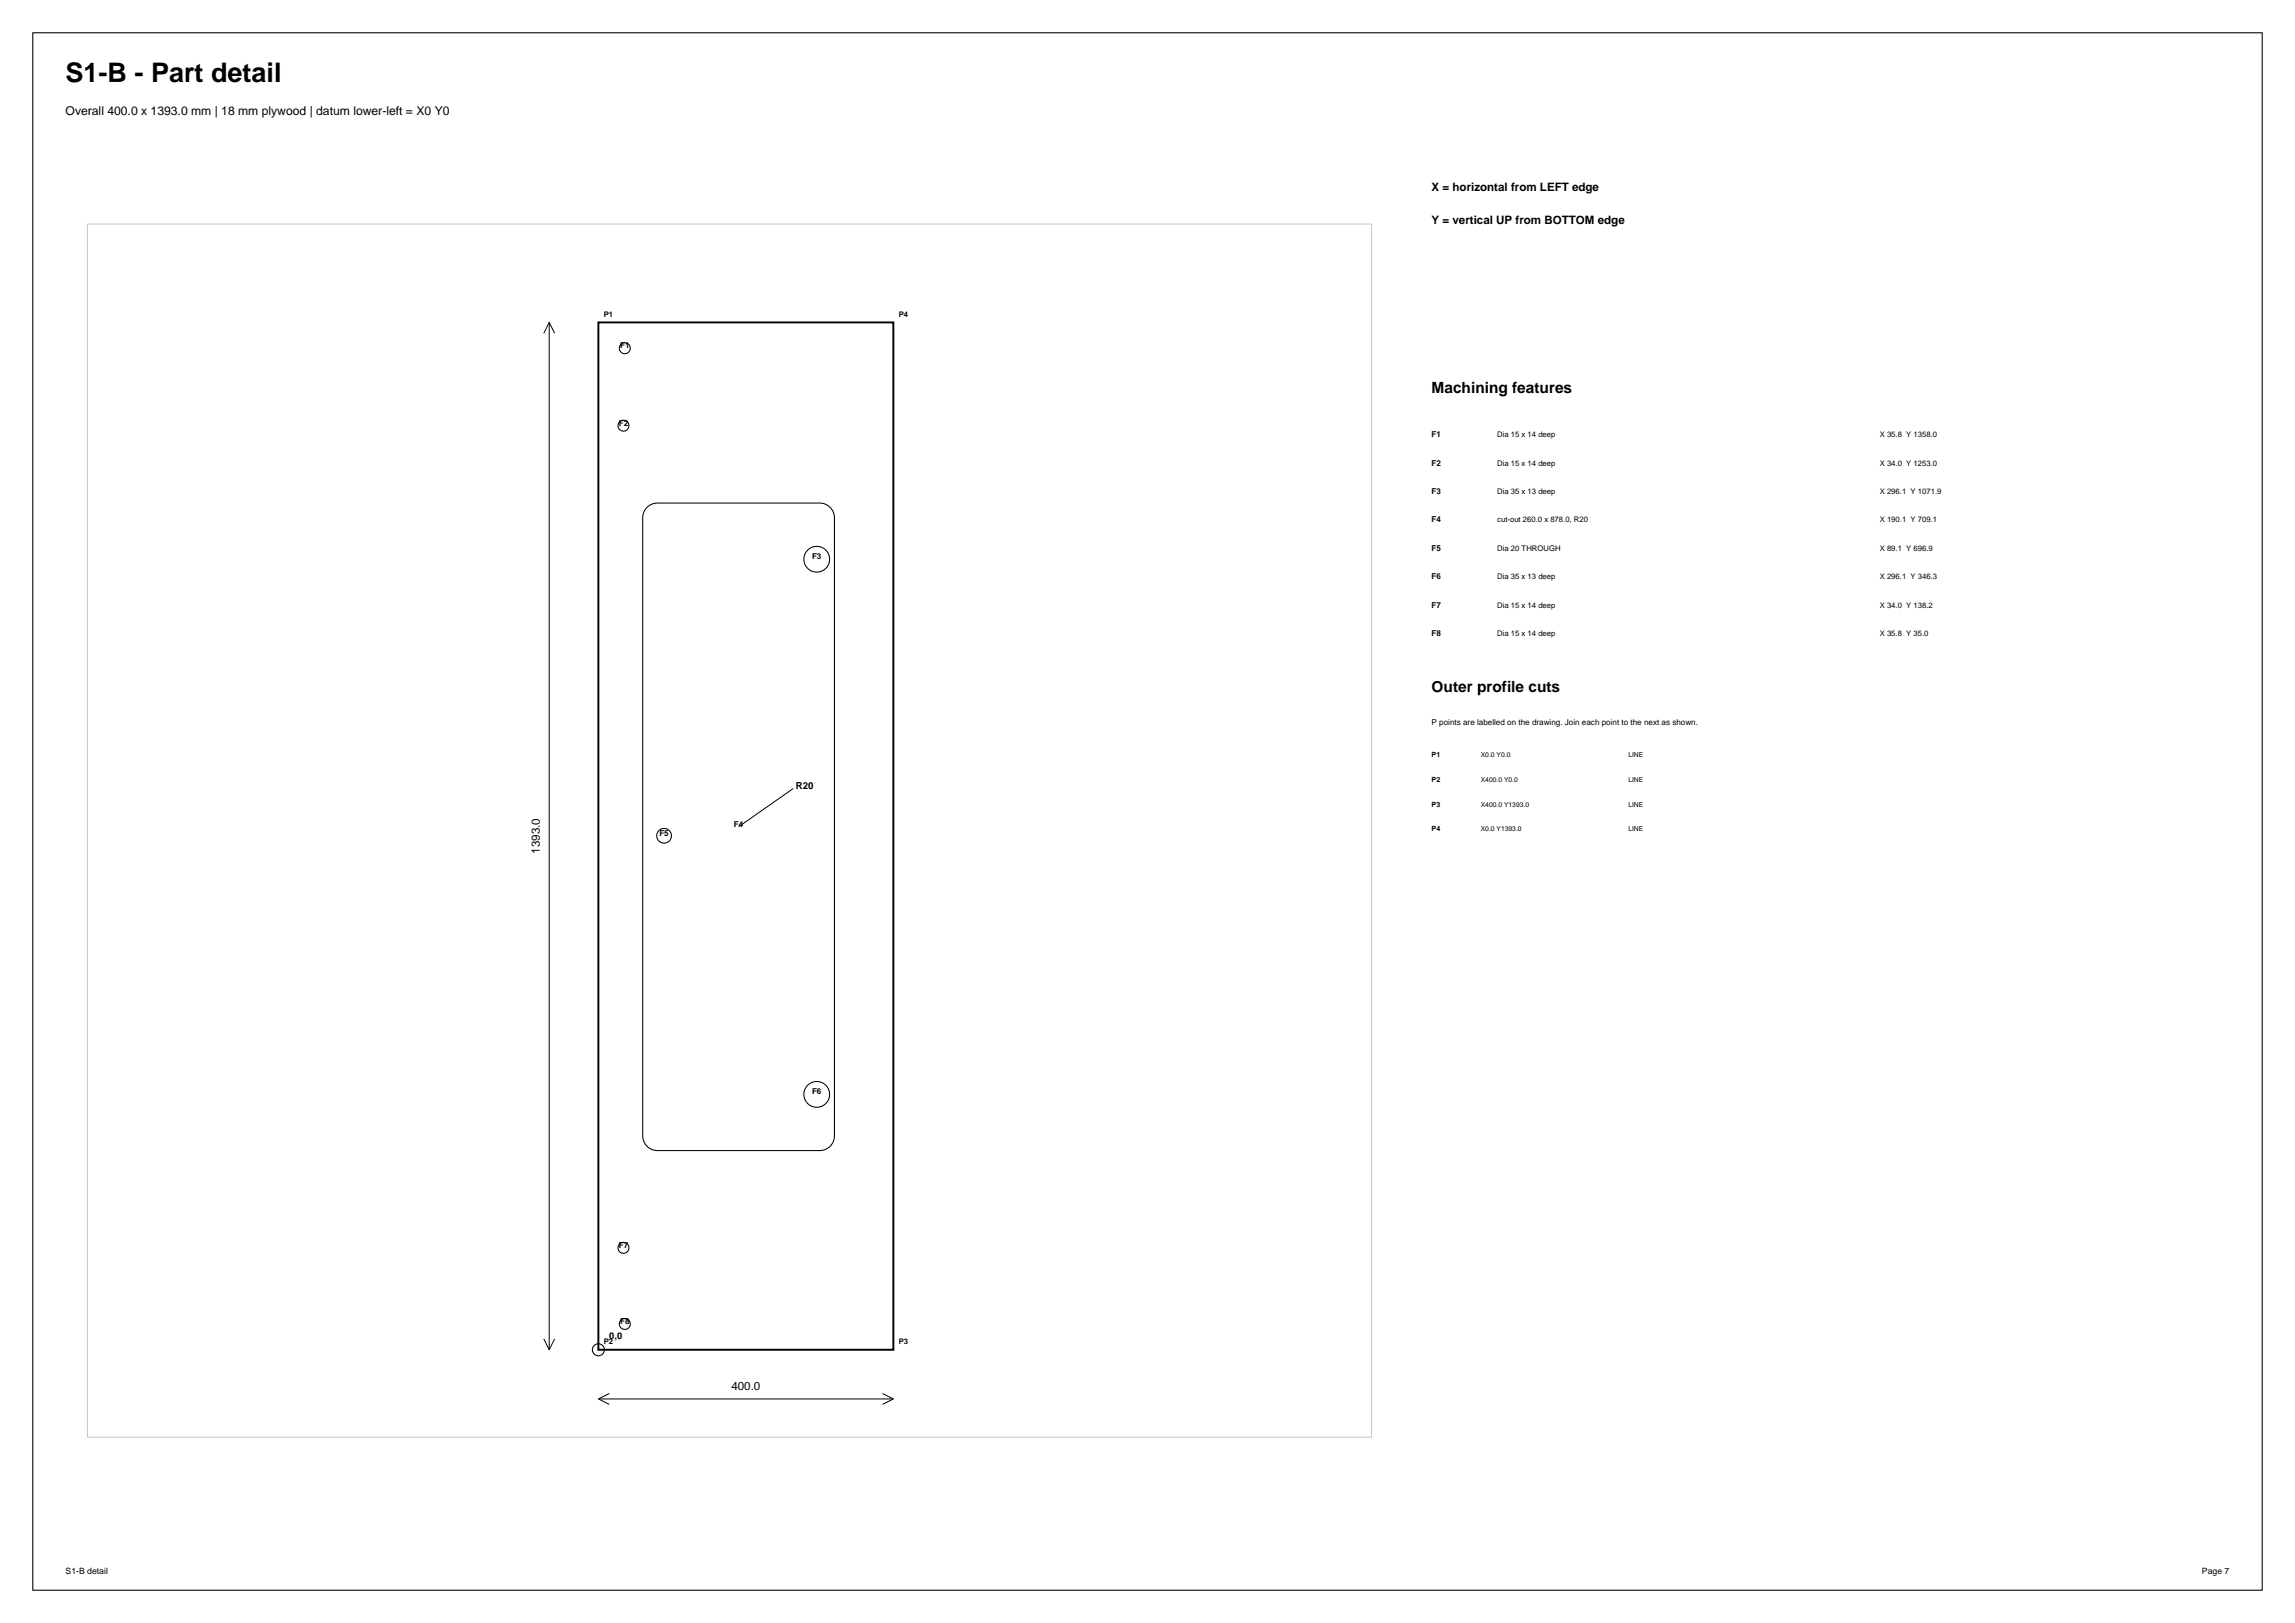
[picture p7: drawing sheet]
<svg xmlns="http://www.w3.org/2000/svg" width="420mm" height="297mm" viewBox="0 0 420 297" stroke-linecap="round" stroke-linejoin="round" font-family="sans-serif">
<defs><g id="words">
<text font-size="4.9" x="12" y="15">S1-B - Part detail</text>
<g font-size="2.8">
<text x="262" y="72">Machining features</text>
<text x="262" y="126.6">Outer profile cuts</text>
</g>
<text font-size="2.2" x="12" y="21">Overall 400.0 x 1393.0 mm | 18 mm plywood | datum lower-left = X0 Y0</text>
<g font-size="2.1">
<text x="262" y="35">X = horizontal from LEFT edge</text>
<text x="262" y="41">Y = vertical UP from BOTTOM edge</text>
<text x="98.8" y="156.2" transform="rotate(-90 98.8 156.2)">1393.0</text>
<text x="133.9" y="254.4">400.0</text>
</g>
<text font-size="1.8" x="145.7" y="144.3">R20</text>
<text font-size="1.7" x="111.5" y="245">0,0</text>
<g font-size="1.6">
<text x="12" y="288">S1-B detail</text>
<text x="403" y="288">Page 7</text>
</g>
<g font-size="1.5">
<text x="113.5" y="63.7">F1</text>
<text x="113.2" y="77.9">F2</text>
<text x="262" y="80">F1</text>
<text x="262" y="85.2">F2</text>
<text x="262" y="90.4">F3</text>
<text x="262" y="95.6">F4</text>
<text x="262" y="100.8">F5</text>
<text x="148.6" y="102.3">F3</text>
<text x="262" y="106">F6</text>
<text x="262" y="111.2">F7</text>
<text x="262" y="116.4">F8</text>
<text x="262" y="132.6">P points are labelled on the drawing. Join each point to the next as shown.</text>
<text x="120.7" y="152.9">F5</text>
<text x="134.3" y="151.3">F4</text>
<text x="148.6" y="200.3">F6</text>
<text x="113.2" y="228.3">F7</text>
<text x="113.5" y="242.3">F8</text>
</g>
<g font-size="1.4">
<text x="110.5" y="58">P1</text>
<text x="164.5" y="58">P4</text>
<text x="274" y="80">Dia 15 x 14 deep</text>
<text x="344" y="80">X 35.8 Y 1358.0</text>
<text x="274" y="85.2">Dia 15 x 14 deep</text>
<text x="344" y="85.2">X 34.0 Y 1253.0</text>
<text x="274" y="90.4">Dia 35 x 13 deep</text>
<text x="274" y="95.6">cut-out 260.0 x 878.0, R20</text>
<text x="344" y="90.4">X 296.1 Y 1071.9</text>
<text x="344" y="95.6">X 190.1 Y 709.1</text>
<text x="274" y="100.8">Dia 20 THROUGH</text>
<text x="344" y="100.8">X 89.1 Y 696.9</text>
<text x="274" y="106">Dia 35 x 13 deep</text>
<text x="344" y="106">X 296.1 Y 346.3</text>
<text x="274" y="111.2">Dia 15 x 14 deep</text>
<text x="344" y="111.2">X 34.0 Y 138.2</text>
<text x="274" y="116.4">Dia 15 x 14 deep</text>
<text x="344" y="116.4">X 35.8 Y 35.0</text>
<text x="110.5" y="246">P2</text>
<text x="164.5" y="246">P3</text>
</g>
<g font-size="1.3">
<text x="262" y="138.6">P1</text>
<text x="262" y="143.1">P2</text>
<text x="262" y="147.6">P3</text>
<text x="262" y="152.1">P4</text>
</g>
<g font-size="1.2">
<text x="271" y="138.6">X0.0 Y0.0</text>
<text x="271" y="143.1">X400.0 Y0.0</text>
<text x="298" y="138.6">LINE</text>
<text x="298" y="143.1">LINE</text>
<text x="271" y="147.6">X400.0 Y1393.0</text>
<text x="298" y="147.6">LINE</text>
<text x="271" y="152.1">X0.0 Y1393.0</text>
<text x="298" y="152.1">LINE</text>
</g>
</g></defs>
<g fill="none" stroke="#000" stroke-width=".19">
<path d="M6 6h408v285h-408zM118.2 93.1a2.69 2.69 0 0 1 2.1-1h29.7a2.7 2.7 0 0 1 2.7 2.7v113.1a2.7 2.7 0 0 1-2.7 2.6h-29.7a2.7 2.7 0 0 1-2.7-2.6v-113.1l.1-.7z"/>
<circle cx="114.1" cy="77.9" r="1.01"/>
<circle cx="114.3" cy="63.7" r="1.01"/>
<circle cx="149.5" cy="102.3" r="2.36"/>
<circle cx="121.5" cy="152.9" r="1.35"/>
<circle cx="149.5" cy="200.3" r="2.36"/>
<circle cx="114.1" cy="228.3" r="1.01"/>
<circle cx="109.5" cy="247" r="1.1"/>
<circle cx="114.3" cy="242.3" r="1.01"/>
</g>
<path d="M16 41h235v222h-235z" fill="none" stroke="#c7c7c7" stroke-width=".18"/>
<path d="M109.5 59h54v188h-54z" fill="none" stroke="#000" stroke-width=".35"/>
<path d="M100.5 59v188M100.5 59l-1 2M100.5 59l1 2M145.2 144.3l-10 7M99.5 245l1 2M101.5 245l-1 2M109.5 256h54M109.5 256l2 1M111.5 255l-2 1M161.5 255l2 1M163.5 256l-2 1" fill="none" stroke="#000" stroke-width=".18"/>
<use href="#words"/>
</svg>
